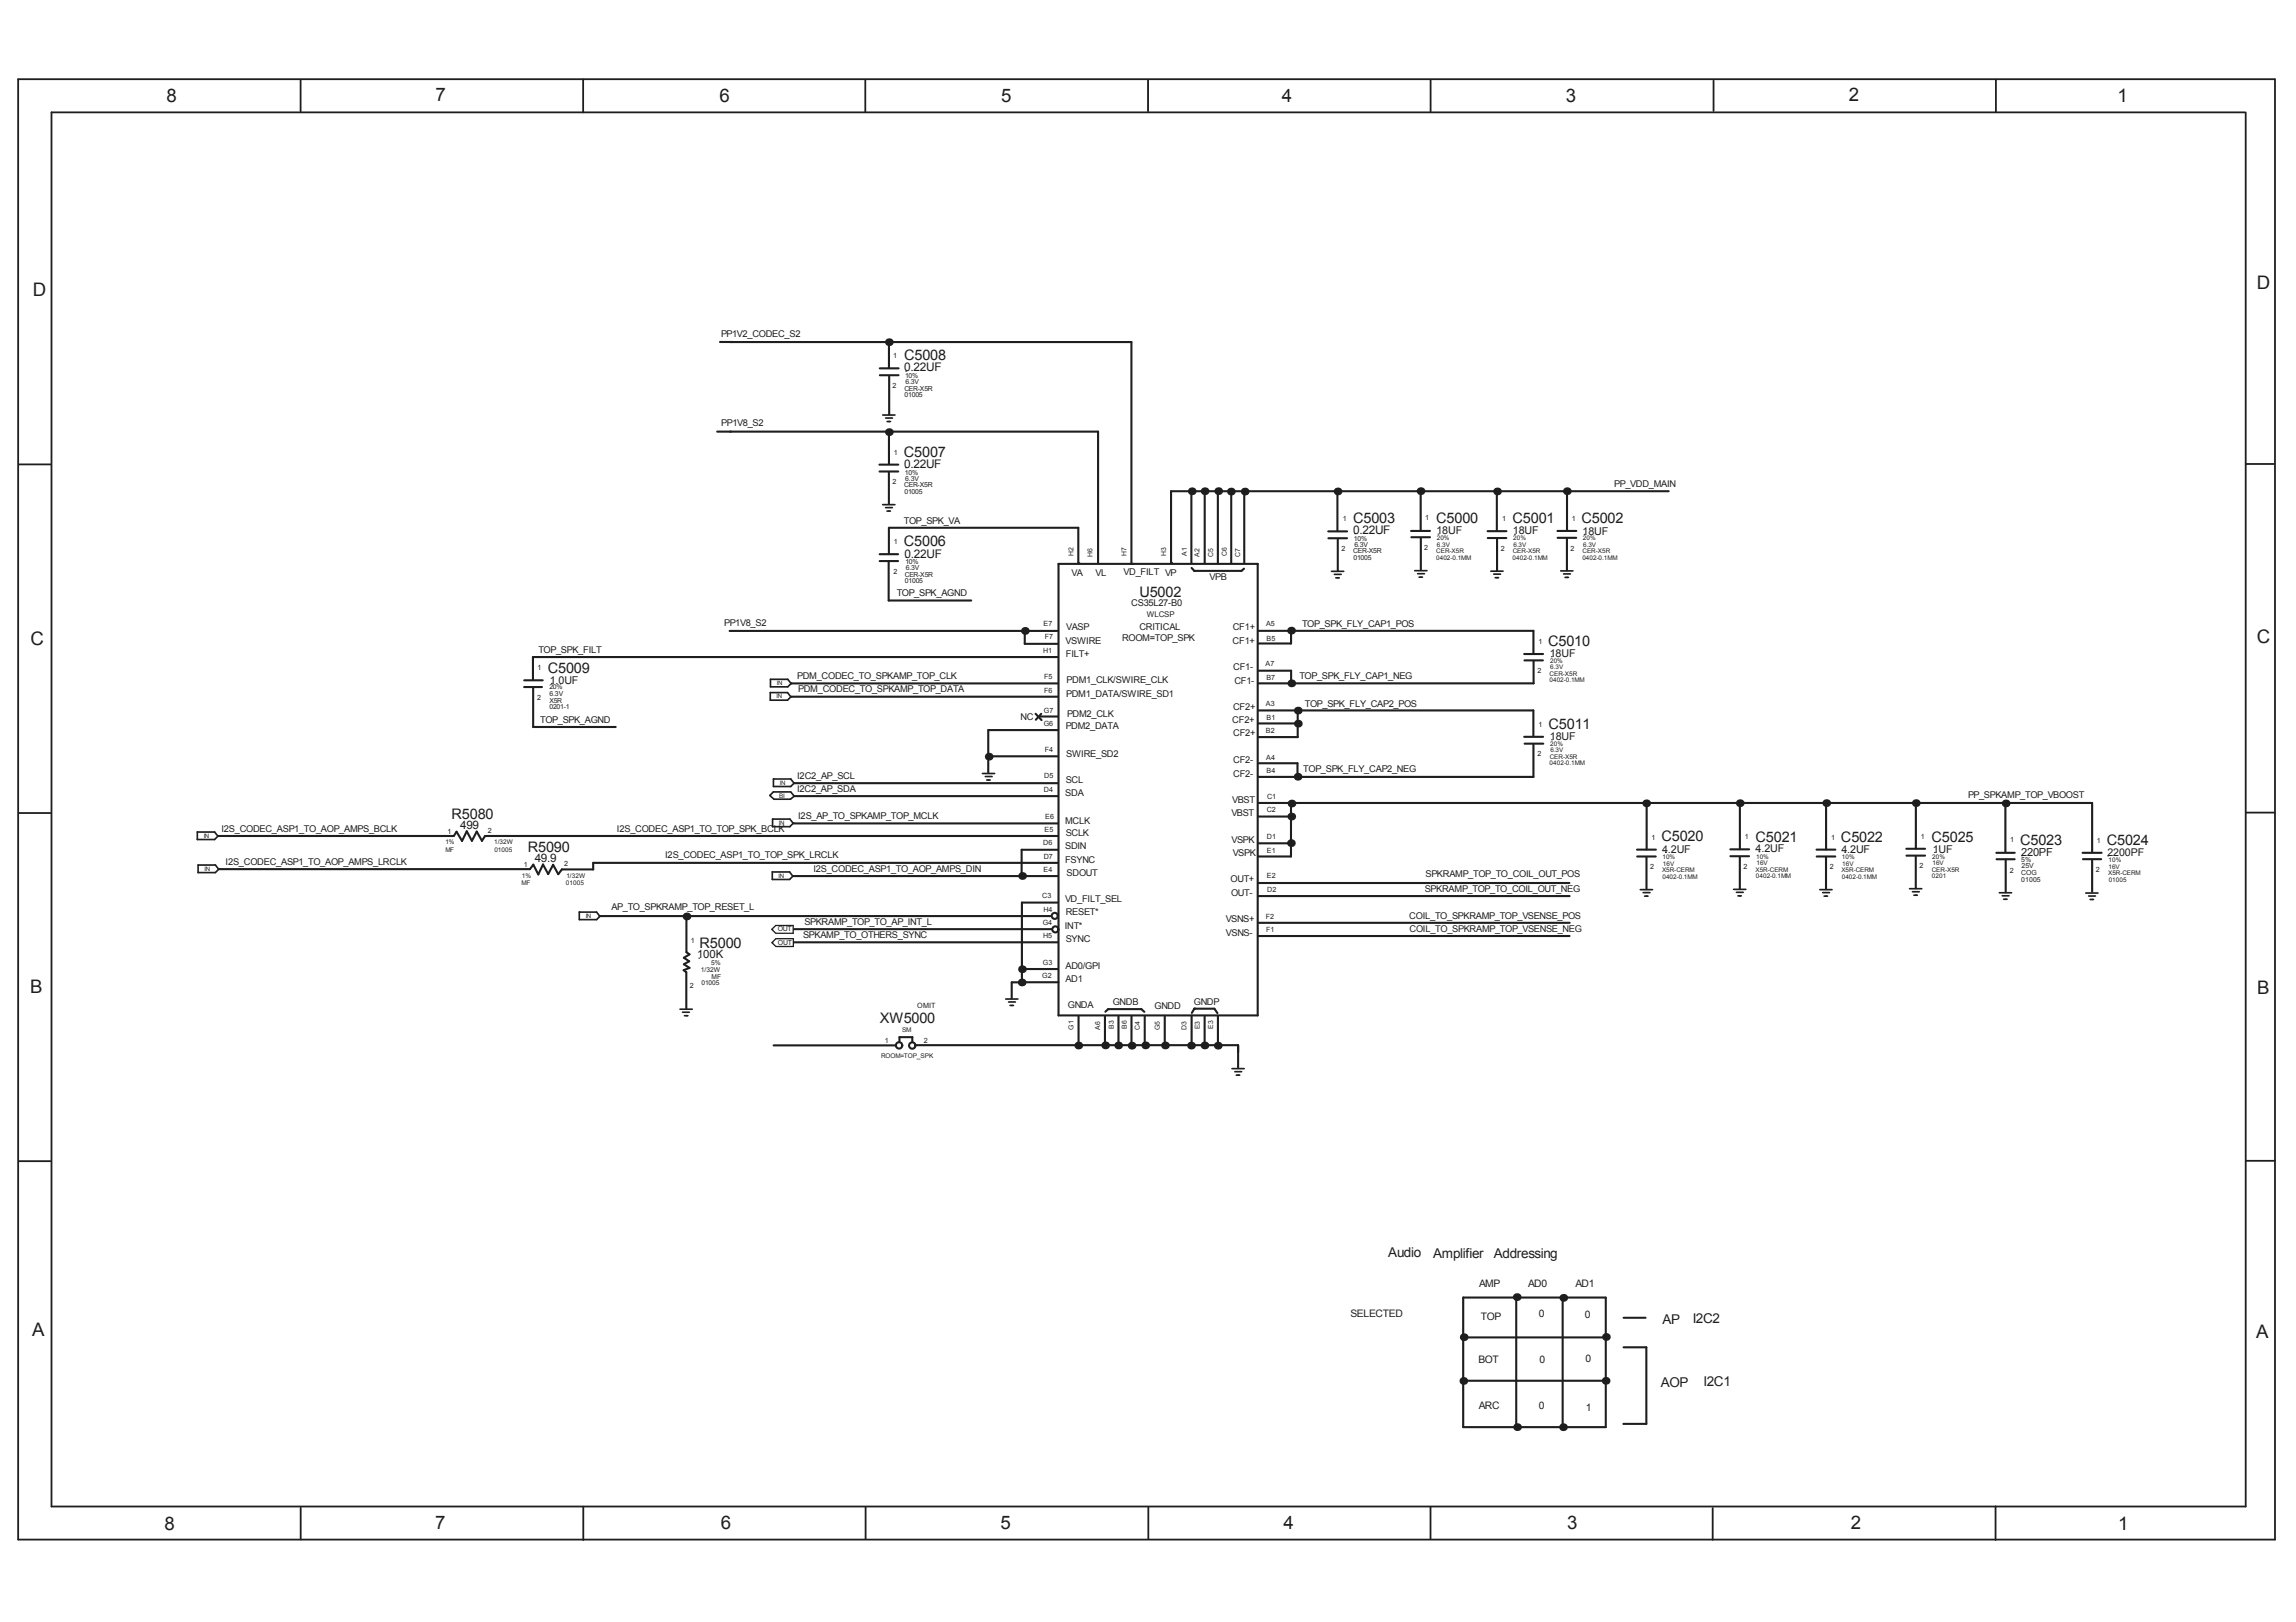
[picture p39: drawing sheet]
<svg xmlns="http://www.w3.org/2000/svg" width="297mm" height="210mm" viewBox="0 0 297 210" stroke-linecap="round" stroke-linejoin="round" font-family="sans-serif">
<defs><g id="words">
<g font-size="2.4" fill="#1e1e1e">
<text x="21.6" y="13.3">8</text>
<text x="56.3" y="13.1">7</text>
<text x="93.1" y="13.3">6</text>
<text x="129.5" y="13.2">5</text>
<text x="165.8" y="13.3">4</text>
<text x="202.6" y="13.2">3</text>
<text x="239.2" y="13.1">2</text>
<text x="273.9" y="13.2">1</text>
<text x="4.2" y="38.3">D</text>
<text x="292" y="37.4">D</text>
<text x="3.9" y="83.4">C</text>
<text x="292" y="83.3">C</text>
<text x="3.9" y="128.4">B</text>
<text x="292" y="128.6">B</text>
<text x="4.2" y="172.9">A</text>
<text x="291.9" y="173.1">A</text>
<text x="21.3" y="198">8</text>
<text x="56.3" y="197.9">7</text>
<text x="93.3" y="197.9">6</text>
<text x="129.4" y="197.9">5</text>
<text x="166.1" y="197.9">4</text>
<text x="202.7" y="197.9">3</text>
<text x="239.4" y="197.9">2</text>
<text x="274" y="198">1</text>
</g>
<g font-size="1.9" fill="#1e1e1e">
<text x="117" y="46.6">C5008</text>
<text x="116.9" y="59.1">C5007</text>
<text x="116.9" y="70.7">C5006</text>
<text x="175.1" y="67.7">C5003</text>
<text x="185.8" y="67.7">C5000</text>
<text x="195.7" y="67.7">C5001</text>
<text x="204.6" y="67.7">C5002</text>
<text x="147.4" y="77.2">U5002</text>
<text x="200.3" y="83.6">C5010</text>
<text x="70.9" y="87">C5009</text>
<text x="200.3" y="94.4">C5011</text>
<text x="58.4" y="105.9">R5080</text>
<text x="68.3" y="110.2">R5090</text>
<text x="214.9" y="108.9">C5020</text>
<text x="227.1" y="108.9">C5021</text>
<text x="238.2" y="108.9">C5022</text>
<text x="249.9" y="108.9">C5025</text>
<text x="261.3" y="109.4">C5023</text>
<text x="272.6" y="109.3">C5024</text>
<text x="90.5" y="122.7">R5000</text>
<text x="113.8" y="132.4">XW5000</text>
</g>
<g font-size="1.7" fill="#1e1e1e">
<text x="179.6" y="162.7">Audio</text>
<text x="185.4" y="162.8">Amplifier</text>
<text x="193.2" y="162.8">Addressing</text>
<text x="215.1" y="171.3">AP</text>
<text x="219" y="171.3">I2C2</text>
<text x="214.8" y="179.5">AOP</text>
<text x="220.4" y="179.4">I2C1</text>
</g>
<g font-size="1.5" fill="#1e1e1e">
<text x="117" y="48.1">0.22UF</text>
<text x="117" y="60.6">0.22UF</text>
<text x="175.1" y="69.1">0.22UF</text>
<text x="117" y="72.2">0.22UF</text>
<text x="59.5" y="107.3">499</text>
<text x="69.2" y="111.6">49.9</text>
<text x="90.2" y="124">100K</text>
</g>
<g font-size="1.4" fill="#1e1e1e">
<text x="185.8" y="69.1">18UF</text>
<text x="195.7" y="69.2">18UF</text>
<text x="204.7" y="69.2">18UF</text>
<text x="71.1" y="88.5">1.0UF</text>
<text x="200.5" y="85">18UF</text>
<text x="200.5" y="95.8">18UF</text>
<text x="215" y="110.3">4.2UF</text>
<text x="227.1" y="110.3">4.2UF</text>
<text x="238.2" y="110.3">4.2UF</text>
<text x="250" y="110.3">1UF</text>
<text x="261.5" y="110.8">220PF</text>
<text x="272.6" y="110.8">2200PF</text>
</g>
<g font-size="1.3" fill="#1e1e1e">
<text x="191.3" y="166.5">AMP</text>
<text x="197.7" y="166.6">AD0</text>
<text x="203.8" y="166.6">AD1</text>
<text x="174.7" y="170.4">SELECTED</text>
<text x="191.6" y="170.8">TOP</text>
<text x="199.1" y="170.5">0</text>
<text x="205" y="170.6">0</text>
<text x="191.3" y="176.4">BOT</text>
<text x="199.2" y="176.4">0</text>
<text x="205.1" y="176.3">0</text>
<text x="191.3" y="182.4">ARC</text>
<text x="199.1" y="182.4">0</text>
<text x="205.2" y="182.6">1</text>
</g>
<g font-size="1.2" fill="#1e1e1e">
<text x="93.3" y="43.6">PP1V2_CODEC_S2</text>
<text x="93.3" y="55.1">PP1V8_S2</text>
<text x="208.8" y="63">PP_VDD_MAIN</text>
<text x="116.9" y="67.8">TOP_SPK_VA</text>
<text x="116" y="77.2">TOP_SPK_AGND</text>
<text x="138.6" y="74.6">VA</text>
<text x="141.7" y="74.5">VL</text>
<text x="145.4" y="74.4">VD_FILT VP</text>
<text x="156.5" y="75.1">VPB</text>
<text x="93.7" y="81.1">PP1V8_S2</text>
<text x="137.9" y="83.3">VSWIRE</text>
<text x="137.9" y="81.6">VASP</text>
<text x="145.2" y="83">ROOM=TOP_SPK</text>
<text x="146.4" y="78.5">CS35L27-B0</text>
<text x="147.4" y="81.6">CRITICAL</text>
<text x="159.5" y="83.3">CF1+</text>
<text x="159.5" y="81.5">CF1+</text>
<text x="168.5" y="81.2">TOP_SPK_FLY_CAP1_POS</text>
<text x="69.7" y="84.5">TOP_SPK_FILT</text>
<text x="103.1" y="87.8">PDM_CODEC_TO_SPKAMP_TOP_CLK</text>
<text x="103.3" y="89.6">PDM_CODEC_TO_SPKAMP_TOP_DATA</text>
<text x="137.9" y="85">FILT+</text>
<text x="138" y="88.4">PDM1_CLK/SWIRE_CLK</text>
<text x="159.5" y="86.7">CF1-</text>
<text x="159.7" y="88.5">CF1-</text>
<text x="168.1" y="87.9">TOP_SPK_FLY_CAP1_NEG</text>
<text x="69.9" y="93.6">TOP_SPK_AGND</text>
<text x="132" y="93.2">NC</text>
<text x="137.9" y="94.4">PDM2_DATA</text>
<text x="137.9" y="90.2">PDM1_DATA/SWIRE_SD1</text>
<text x="138" y="92.8">PDM2_CLK</text>
<text x="159.4" y="93.6">CF2+</text>
<text x="159.5" y="91.8">CF2+</text>
<text x="159.5" y="95.3">CF2+</text>
<text x="168.8" y="91.4">TOP_SPK_FLY_CAP2_POS</text>
<text x="103.1" y="100.8">I2C2_AP_SCL</text>
<text x="137.9" y="101.3">SCL</text>
<text x="137.9" y="97.9">SWIRE_SD2</text>
<text x="159.5" y="100.6">CF2-</text>
<text x="159.5" y="98.7">CF2-</text>
<text x="168.6" y="99.9">TOP_SPK_FLY_CAP2_NEG</text>
<text x="28.6" y="107.7">I2S_CODEC_ASP1_TO_AOP_AMPS_BCLK</text>
<text x="79.8" y="107.7">I2S_CODEC_ASP1_TO_TOP_SPK_BCLK</text>
<text x="103.1" y="102.5">I2C2_AP_SDA</text>
<text x="103.3" y="106">I2S_AP_TO_SPKAMP_TOP_MCLK</text>
<text x="137.8" y="106.6">MCLK</text>
<text x="137.8" y="103.1">SDA</text>
<text x="159.3" y="105.7">VBST</text>
<text x="159.4" y="104">VBST</text>
<text x="254.6" y="103.2">PP_SPKAMP_TOP_VBOOST</text>
<text x="29.2" y="111.9">I2S_CODEC_ASP1_TO_AOP_AMPS_LRCLK</text>
<text x="86.1" y="111.1">I2S_CODEC_ASP1_TO_TOP_SPK_LRCLK</text>
<text x="105.2" y="112.8">I2S_CODEC_ASP1_TO_AOP_AMPS_DIN</text>
<text x="137.8" y="111.7">FSYNC</text>
<text x="137.8" y="109.9">SDIN</text>
<text x="137.9" y="108.2">SCLK</text>
<text x="138" y="113.3">SDOUT</text>
<text x="159.3" y="109.1">VSPK</text>
<text x="159.5" y="110.8">VSPK</text>
<text x="184.4" y="113.5">SPKRAMP_TOP_TO_COIL_OUT_POS</text>
<text x="79.1" y="117.7">AP_TO_SPKRAMP_TOP_RESET_L</text>
<text x="104.1" y="119.8">SPKRAMP_TOP_TO_AP_INT_L</text>
<text x="137.8" y="116.7">VD_FILT_SEL</text>
<text x="137.9" y="118.5">RESET*</text>
<text x="158.6" y="119.3">VSNS+</text>
<text x="159.2" y="114.1">OUT+</text>
<text x="159.3" y="116">OUT-</text>
<text x="182.3" y="119">COIL_TO_SPKRAMP_TOP_VSENSE_POS</text>
<text x="184.3" y="115.4">SPKRAMP_TOP_TO_COIL_OUT_NEG</text>
<text x="103.9" y="121.4">SPKAMP_TO_OTHERS_SYNC</text>
<text x="137.8" y="120.3">INT*</text>
<text x="137.8" y="125.4">AD0/GPI</text>
<text x="137.9" y="121.9">SYNC</text>
<text x="158.6" y="121.1">VSNS-</text>
<text x="182.4" y="120.6">COIL_TO_SPKRAMP_TOP_VSENSE_NEG</text>
<text x="137.8" y="127.1">AD1</text>
<text x="138.2" y="130.5">GNDA</text>
<text x="144" y="130">GNDB</text>
<text x="149.4" y="130.5">GNDD</text>
<text x="154.5" y="130.1">GNDP</text>
</g>
<text font-size="1" fill="#1e1e1e" x="148.4" y="79.9">WLCSP</text>
<g font-size=".9" fill="#1e1e1e">
<text x="115.6" y="46.3">1</text>
<text x="115.5" y="50.2">2</text>
<text x="117" y="50.6">CER-X5R</text>
<text x="117" y="51.4">01005</text>
<text x="117.1" y="48.9">10%</text>
<text x="117.1" y="49.7">6.3V</text>
<text x="115.7" y="58.8">1</text>
<text x="115.5" y="62.7">2</text>
<text x="117" y="63.1">CER-X5R</text>
<text x="117" y="63.9">01005</text>
<text x="117.1" y="61.4">10%</text>
<text x="117.1" y="62.2">6.3V</text>
<text x="115.6" y="70.4">1</text>
<text x="138.9" y="72" transform="rotate(-90 138.9 72)">H2</text>
<text x="145.7" y="72" transform="rotate(-90 145.7 72)">H7</text>
<text x="150.9" y="72" transform="rotate(-90 150.9 72)">H3</text>
<text x="153.5" y="72" transform="rotate(-90 153.5 72)">A1</text>
<text x="158.7" y="71.9" transform="rotate(-90 158.7 71.9)">C6</text>
<text x="173.5" y="71.3">2</text>
<text x="173.7" y="67.5">1</text>
<text x="175.1" y="71.6">CER-X5R</text>
<text x="175.2" y="70">10%</text>
<text x="175.2" y="70.7">6.3V</text>
<text x="184.3" y="71.2">2</text>
<text x="184.4" y="67.3">1</text>
<text x="194.2" y="71.3">2</text>
<text x="194.3" y="67.5">1</text>
<text x="203.2" y="71.3">2</text>
<text x="203.4" y="67.4">1</text>
<text x="115.6" y="74.3">2</text>
<text x="117.1" y="74.6">CER-X5R</text>
<text x="117.1" y="75.5">01005</text>
<text x="117.1" y="73">10%</text>
<text x="117.2" y="73.8">6.3V</text>
<text x="141.4" y="72" transform="rotate(-90 141.4 72)">H6</text>
<text x="155.2" y="72" transform="rotate(-90 155.2 72)">A2</text>
<text x="156.9" y="72.1" transform="rotate(-90 156.9 72.1)">C5</text>
<text x="160.4" y="72.1" transform="rotate(-90 160.4 72.1)">C7</text>
<text x="175.1" y="72.4">01005</text>
<text x="135" y="81">E7</text>
<text x="135.2" y="82.7">F7</text>
<text x="163.8" y="81.1">A5</text>
<text x="163.8" y="82.9">B5</text>
<text x="199" y="83.3">1</text>
<text x="69.5" y="86.7">1</text>
<text x="71.1" y="89.2">20%</text>
<text x="134.9" y="84.5">H1</text>
<text x="135.1" y="87.9">F5</text>
<text x="135.1" y="89.7">F6</text>
<text x="163.7" y="86.2">A7</text>
<text x="163.8" y="88">B7</text>
<text x="198.9" y="87.1">2</text>
<text x="69.5" y="90.6">2</text>
<text x="71.1" y="90.9">X5R</text>
<text x="71.1" y="91.8">0201-1</text>
<text x="71.1" y="90.1">6.3V</text>
<text x="135" y="93.9">G6</text>
<text x="135.1" y="92.2">G7</text>
<text x="163.8" y="94.9">B2</text>
<text x="163.8" y="91.4">A3</text>
<text x="163.9" y="93.1">B1</text>
<text x="199" y="94.1">1</text>
<text x="135.1" y="100.7">D5</text>
<text x="135.2" y="97.3">F4</text>
<text x="163.8" y="98.3">A4</text>
<text x="163.9" y="100">B4</text>
<text x="198.9" y="97.9">2</text>
<text x="57.9" y="107.9">1</text>
<text x="63.1" y="107.8">2</text>
<text x="135" y="102.5">D4</text>
<text x="135.1" y="107.7">E5</text>
<text x="135.2" y="105.9">E6</text>
<text x="163.9" y="105.1">C2</text>
<text x="163.9" y="103.4">C1</text>
<text x="67.8" y="112.2">1</text>
<text x="73" y="112.1">2</text>
<text x="135" y="109.4">D6</text>
<text x="135" y="112.8">E4</text>
<text x="135" y="111.1">D7</text>
<text x="163.9" y="113.7">E2</text>
<text x="163.9" y="110.4">E1</text>
<text x="163.9" y="108.5">D1</text>
<text x="213.5" y="112.5">2</text>
<text x="213.7" y="108.7">1</text>
<text x="225.6" y="112.5">2</text>
<text x="225.7" y="108.6">1</text>
<text x="236.7" y="112.5">2</text>
<text x="236.9" y="108.7">1</text>
<text x="248.3" y="112.4">2</text>
<text x="248.5" y="108.6">1</text>
<text x="260" y="112.9">2</text>
<text x="260.1" y="109">1</text>
<text x="261.5" y="111.5">5%</text>
<text x="261.5" y="113.2">COG</text>
<text x="261.5" y="112.3">25V</text>
<text x="271.1" y="112.8">2</text>
<text x="271.3" y="109">1</text>
<text x="134.8" y="116.3">C3</text>
<text x="134.9" y="119.7">G4</text>
<text x="135" y="118">H4</text>
<text x="163.8" y="118.9">F2</text>
<text x="164" y="115.4">D2</text>
<text x="261.5" y="114.1">01005</text>
<text x="89.4" y="122">1</text>
<text x="90.7" y="125.8">1/32W</text>
<text x="92" y="124.9">5%</text>
<text x="100.6" y="120.5">OUT</text>
<text x="100.6" y="122.3">OUT</text>
<text x="134.9" y="124.8">G3</text>
<text x="134.9" y="121.4">H5</text>
<text x="163.8" y="120.6">F1</text>
<text x="89.2" y="127.9">2</text>
<text x="90.7" y="127.5">01005</text>
<text x="92.1" y="126.7">MF</text>
<text x="118.7" y="130.5">OMIT</text>
<text x="134.8" y="126.6">G2</text>
<text x="114.5" y="135">1</text>
<text x="119.5" y="134.9">2</text>
<text x="138.9" y="133.2" transform="rotate(-90 138.9 133.2)">G1</text>
<text x="142.3" y="133.3" transform="rotate(-90 142.3 133.3)">A6</text>
<text x="144.1" y="133.2" transform="rotate(-90 144.1 133.2)">B3</text>
<text x="145.8" y="133.2" transform="rotate(-90 145.8 133.2)">B6</text>
<text x="147.5" y="133.3" transform="rotate(-90 147.5 133.3)">C4</text>
<text x="150" y="133.3" transform="rotate(-90 150 133.3)">G5</text>
<text x="153.5" y="133.3" transform="rotate(-90 153.5 133.3)">D3</text>
<text x="155.2" y="133.2" transform="rotate(-90 155.2 133.2)">E3</text>
<text x="157" y="133.2" transform="rotate(-90 157 133.2)">E3</text>
</g>
<g font-size=".8" fill="#1e1e1e">
<text x="185.8" y="71.6">CER-X5R</text>
<text x="185.9" y="69.9">20%</text>
<text x="185.9" y="70.7">6.3V</text>
<text x="195.7" y="71.6">CER-X5R</text>
<text x="195.8" y="69.9">20%</text>
<text x="195.8" y="70.7">6.3V</text>
<text x="204.7" y="71.6">CER-X5R</text>
<text x="204.8" y="69.9">20%</text>
<text x="204.8" y="70.8">6.3V</text>
<text x="185.8" y="72.4">0402-0.1MM</text>
<text x="195.7" y="72.4">0402-0.1MM</text>
<text x="204.7" y="72.5">0402-0.1MM</text>
<text x="100.5" y="88.6">IN</text>
<text x="200.5" y="88.3">0402-0.1MM</text>
<text x="200.5" y="87.5">CER-X5R</text>
<text x="200.5" y="85.8">20%</text>
<text x="200.6" y="86.6">6.3V</text>
<text x="100.5" y="90.4">IN</text>
<text x="100.9" y="101.5">IN</text>
<text x="200.5" y="99.1">0402-0.1MM</text>
<text x="200.5" y="98.2">CER-X5R</text>
<text x="200.6" y="96.5">20%</text>
<text x="200.6" y="97.4">6.3V</text>
<text x="100.8" y="106.7">IN</text>
<text x="100.8" y="103.2">BI</text>
<text x="26.4" y="108.4">IN</text>
<text x="26.4" y="112.7">IN</text>
<text x="57.6" y="110.2">MF</text>
<text x="57.6" y="109.3">1%</text>
<text x="63.9" y="109.2">1/32W</text>
<text x="64" y="110.2">01005</text>
<text x="67.5" y="113.6">1%</text>
<text x="73.3" y="113.6">1/32W</text>
<text x="100.7" y="113.6">IN</text>
<text x="215" y="112.9">X5R-CERM</text>
<text x="215.1" y="113.7">0402-0.1MM</text>
<text x="215.1" y="111.2">10%</text>
<text x="215.1" y="112">16V</text>
<text x="227.1" y="112.8">X5R-CERM</text>
<text x="227.2" y="113.7">0402-0.1MM</text>
<text x="227.2" y="111.1">10%</text>
<text x="227.2" y="112">16V</text>
<text x="238.2" y="112.9">X5R-CERM</text>
<text x="238.3" y="113.7">0402-0.1MM</text>
<text x="238.3" y="111.2">10%</text>
<text x="238.3" y="112">16V</text>
<text x="249.9" y="112.8">CER-X5R</text>
<text x="249.9" y="113.7">0201</text>
<text x="250" y="111.2">20%</text>
<text x="250" y="112">16V</text>
<text x="272.7" y="113.3">X5R-CERM</text>
<text x="272.8" y="112.4">16V</text>
<text x="272.8" y="111.6">10%</text>
<text x="67.5" y="114.5">MF</text>
<text x="73.2" y="114.5">01005</text>
<text x="75.8" y="118.8">IN</text>
<text x="272.8" y="114.1">01005</text>
<text x="114" y="137">ROOM=TOP_SPK</text>
<text x="116.7" y="133.6">SM</text>
</g>
</g></defs>
<g fill="none" stroke="#1e1e1e" stroke-width=".22">
<path d="M114.2 53.7h1.6M114.6 54.1h.9M114.8 54.5h.4M114.2 65.3h1.6M114.6 65.7h.8M114.8 66.1h.4M172.3 73.9h1.5M172.6 74.3h.9M172.8 74.8h.5M183 73.9h1.6M183.4 74.2h.9M183.6 74.7h.4"/>
<path d="M192.9 73.9h1.6M193.2 74.3h.9M193.4 74.8h.5M201.9 73.9h1.6M202.3 74.3h.9M202.5 74.7h.4M99.7 87.9h2.2l.4 .6-.4 .4h-2.2zM102.3 90.2l-.4-.6h-2.2v1h2.2l.4-.4M25.5 107.7v.9h2.3l.4-.4M25.5 107.7h2.3M27.8 107.7l.4 .5M28.3 112.5l-.4-.6h-2.3v1h2.3l.4-.4"/>
<path d="M74.9 118v1h2.3l.4-.4M74.9 118h2.3l.4 .6M99.9 112.8v1h2.2l.5-.4M99.9 112.8h2.3M102.1 112.8l.5 .6M102.2 106h-2.2v1h2.2l.4-.5-.4-.5M102.3 102.5h-2.2l-.5 .4M102.3 102.5l.4 .5-.4 .4h-2.2l-.5-.4M102.7 101.3l-.4-.5h-2.2v1h2.2l.4-.4M127.1 100.1h1.6M127.5 100.5h.9M127.7 100.9h.4"/>
<path d="M212.2 115.1h1.6M212.6 115.5h.9M212.8 116h.4M224.3 115.1h1.6M224.6 115.5h.9M224.8 115.9h.5M235.4 115.1h1.6M235.8 115.5h.9M236 116h.4M247 115h1.6M247.4 115.4h.9M247.6 115.8h.4"/>
<path d="M258.7 115.5h1.5M259 115.9h.9M259.2 116.4h.5M269.8 115.6h1.6M270.2 116h.9M270.4 116.4h.4M88 130.6h1.6M88.3 131h.9M88.6 131.4h.4M130.1 129.3h1.6M130.5 129.7h.9M130.7 130.1h.4"/>
<path d="M159.4 138.3h1.6M159.8 138.7h.8M159.9 139.1h.5"/>
</g>
<g fill="none" stroke="#1e1e1e" stroke-width=".27">
<path d="M92.8 55.9h49.3v16.9M93.1 44.3h1.7M94.4 44.3h52v28.7M113.8 47.7h2.5M113.8 48.6h2.4M115 44.3v3.3M115 56.2v3.8M115 48.7v5M113.8 60.1h2.4M113.8 61h2.4M113.8 71.7h2.4M113.8 72.6h2.4"/>
<path d="M115 72.7v5h10.6M115 61.1v4.1M115 68.3v3.3M115.1 68.3h24.4v4.6M136.9 73h25.8v58.4h-25.8zM139.5 72.9h.1M151.5 72.9h.1M154.1 63.7v9.2M154.2 73.5l.3 .4h6.1l.3-.3M155.9 63.8v9.1M157.6 63.4v9.4M159.3 63.7v9.2"/>
<path d="M161 63.7v9.2M171.8 68.8h2.5M171.9 69.7h2.4M173 63.8v4.9M173.1 69.8v4.1M182.6 68.7h2.4M182.6 69.5h2.4M183.8 63.3v5.3M183.8 69.6v4.1M192.5 68.7h2.4M192.5 69.6h2.4M193.6 63.3v5.4"/>
<path d="M193.7 69.7v4.2M201.5 68.7h2.4M201.5 69.6h2.4M202.7 69.7v4.1M202.7 63.3v5.3M215.9 63.6h-64.4v9.3M67.8 88.9h2.3M67.8 88h2.4M69 89h.1M69 89v5.1h10.7M94.4 81.6h42.4M102.3 90.2h34.5"/>
<path d="M102.4 88.4h34.4M128 97.9h8.8M132.6 81.8v1.5h4.2M134 92.4l.8 .8M134.6 92.7h2.2M134.7 92.4l-.7 .7M136.8 85h-67.9v3M136.9 94.5h-9v5.5M162.8 93.6h4.8M162.8 98.8h5.1v1.5M162.8 86.8h4.2v1.5M162.8 91.9h35.6v3.3"/>
<path d="M162.8 81.6h35.6v2.9M167 81.7v1.6h-4.2M167.9 92.2v3.2h-5.1M197.2 95.4h2.4M197.2 84.6h2.4M197.2 85.5h2.4M197.2 96.2h2.5M198.4 96.4v4.1h-35.6M198.4 85.5v2.9h-35.6M28.2 108.2h30.5l.4-.6 .7 1.2 .6-1.2 .7 1.2 .6-1.2 .7 1.2 .4-.6h74M77.6 118.6h58.3M88.8 119v4.2l.4 .3-.7 .4 .7 .5-.7 .4 .7 .5-.8 .3 .4 .2v4.7"/>
<path d="M102.6 113.4h34.2M102.6 106.6h34.2M102.7 101.4h34.1M102.8 103h34M136.8 110h-4.6v3.2M136.8 116.8h-4.6v10.3h4.7M136.9 111.7h-60.2v.8h-4l-.5 .6-.6-1.2-.7 1.2-.7-1.2-.6 1.3-.6-1.3-.4 .6h-40.3M162.8 114.3h40.2M162.8 109.1h4.1M162.8 116h40.3M162.8 105.7h4.1M162.8 119.4h40.3"/>
<path d="M162.9 103.9h107.8v6.3M167 104.2v6.6h-4.2M211.8 110h2.4M211.8 110.8h2.4M213 111v4.1M213 104.1v5.8M223.9 109.9h2.4M223.9 110.8h2.4M225.1 110.9v4.1M225.1 104.1v5.8M235 110h2.4M235 110.8h2.4"/>
<path d="M236.2 111v4.1M236.2 104.1v5.8M246.6 109.8h2.5M246.6 110.7h2.4M247.8 110.8v4.2M247.9 104v5.8M258.3 110.4h2.4M258.3 111.2h2.3M259.4 104.2v6.1M259.5 111.2v4.3M269.4 110.4h2.5M269.5 111.2h2.3"/>
<path d="M270.7 111.3v4.1M100.1 135.3h15.8M102.7 120.2h33.3M102.7 121.9h34.1M116.4 134.8v-.6h1.6v.6M118.5 135.3h41.7v2.9M132.1 127.1h-1.2v2.1M132.3 125.4h4.6M139.5 131.5v3.5M142.9 131.5v3.5M143 130.9l.4-.3h4.3l.3 .3M144.7 131.5v3.5"/>
<path d="M146.4 131.5v3.5M148.1 131.5v3.5M150.7 131.5v3.6M154.2 131.5v3.5M154.5 130.5l-.3 .6M154.5 130.5h.1M154.5 130.5h2.6l.4 .6M155.8 131.5v3.5M157.6 131.5v3.5M162.8 121.1h40.3M189.3 167.9h18.4v16.8h-18.4zM189.6 178.7h17.9"/>
<path d="M189.6 173.1h17.8M196.2 167.9v16.5M202.2 168.2v16.1M210 174.4h3v9.9h-3M210 170.5h2.9"/>
<circle cx="136.5" cy="118.5" r=".39"/>
<circle cx="116.3" cy="135.3" r=".41"/>
<circle cx="118" cy="135.3" r=".41"/>
<circle cx="136.5" cy="120.3" r=".39"/>
</g>
<g fill="none" stroke="#1e1e1e" stroke-width=".23">
<path d="M2.3 10.2l292 .1v188.9h-292zM38.9 10.4v4M75.4 10.3v4.2M111.9 10.3v4.2M148.5 10.3v4.1M185.1 10.3v4.2M221.7 10.4v4M258.2 10.3v4.2M290.4 14.5h-283.7v180.5h283.8v-180.4M2.4 60.1h4.2M290.5 60h3.7M2.4 105.2h4.1"/>
<path d="M290.5 105.2h3.8M2.5 150.3h4M290.6 150.2h3.7M38.9 195.1v4.1M75.5 195v4.3M112 195v4.2M148.6 195.1v4.1M185.1 195v4.1M221.6 195.2v4.1M258.2 194.9v4.4"/>
</g>
<path d="M99.8 120.3l.6-.5h2.2v1h-2.2zM100.4 121.5h2.2v1h-2.2l-.5-.5z" fill="none" stroke="#1e1e1e" stroke-width=".17"/>
<g fill="none" stroke="#1e1e1e" stroke-width=".13">
<path d="M117.2 48h.1M117.1 60.5h.1M117.2 72.1h.1M175.2 69.1h.1M186 69.1h.1M195.9 69.1h.1M204.9 69.1h.1M71.3 88.4h.1M200.7 85h.1M200.7 95.7h.1M215.5 110.3h.1M227.6 110.2h.1"/>
<path d="M238.7 110.3h.1M250.3 110.3h.1M261.5 110.7h.1M272.7 110.8h.1M90.4 124h.1M99.9 120.3h.1M99.9 122h.1M2.4 199.2h.1"/>
</g>
<path d="M102.3 90.2h.1M102.3 88.4h.1M28.2 108.2h.1M28.3 112.5h.1M77.6 118.6h.1M102.6 113.4h.1M102.6 106.5h.1M102.7 101.3h.1" fill="none" stroke="#1e1e1e" stroke-width=".21"/>
<g fill="none" stroke="#1e1e1e" stroke-width=".19">
<path d="M115 54.5h.1M115 66.1h.1M183.8 74.7h.1M193.6 74.8h.1M202.7 74.7h.1M127.9 100.9h.1M213 116h.1M225 115.9h.1M236.2 116h.1M247.8 115.8h.1M259.4 116.4h.1M270.6 116.4h.1"/>
<path d="M88.8 131.4h.1M130.9 130.1h.1"/>
</g>
<path d="M99.6 102.9h.1" fill="none" stroke="#1e1e1e" stroke-width=".14"/>
<g fill="#1e1e1e">
<circle cx="88.8" cy="118.6" r=".5"/>
<circle cx="127.9" cy="97.9" r=".5"/>
<circle cx="132.2" cy="127.1" r=".5"/>
<circle cx="132.2" cy="125.4" r=".5"/>
<circle cx="132.2" cy="113.4" r=".5"/>
</g>
<path d="M160.1 139.1h.1" fill="none" stroke="#1e1e1e" stroke-width=".19"/>
<g fill="#1e1e1e">
<circle cx="167" cy="109.1" r=".5"/>
<circle cx="167.1" cy="104" r=".5"/>
<circle cx="167.9" cy="100.5" r=".5"/>
<circle cx="167.9" cy="92" r=".5"/>
<circle cx="167.1" cy="88.4" r=".5"/>
</g>
<path d="M173 74.8h.1" fill="none" stroke="#1e1e1e" stroke-width=".19"/>
<g fill="#1e1e1e">
<circle cx="213" cy="104" r=".5"/>
<circle cx="225.1" cy="103.9" r=".5"/>
<circle cx="236.3" cy="103.9" r=".5"/>
<circle cx="247.8" cy="103.9" r=".5"/>
<circle cx="259.5" cy="104" r=".5"/>
<circle cx="139.5" cy="135.3" r=".5"/>
<circle cx="143" cy="135.3" r=".5"/>
<circle cx="146.4" cy="135.3" r=".5"/>
<circle cx="155.8" cy="135.3" r=".5"/>
<circle cx="155.8" cy="63.6" r=".5"/>
<circle cx="157.5" cy="135.3" r=".5"/>
<circle cx="159.2" cy="63.6" r=".5"/>
<circle cx="157.6" cy="63.6" r=".5"/>
<circle cx="161" cy="63.6" r=".5"/>
<circle cx="167.1" cy="105.7" r=".5"/>
<circle cx="167.9" cy="93.6" r=".5"/>
<circle cx="167" cy="81.6" r=".5"/>
<circle cx="173" cy="63.6" r=".5"/>
<circle cx="193.7" cy="63.6" r=".5"/>
<circle cx="202.7" cy="63.6" r=".5"/>
<circle cx="115" cy="55.9" r=".5"/>
<circle cx="115" cy="44.3" r=".5"/>
<circle cx="189.3" cy="178.7" r=".5"/>
<circle cx="189.4" cy="173" r=".5"/>
<circle cx="202.2" cy="184.7" r=".5"/>
<circle cx="196.3" cy="184.7" r=".5"/>
<circle cx="207.7" cy="178.7" r=".5"/>
<circle cx="207.8" cy="173" r=".5"/>
<circle cx="132.6" cy="81.6" r=".5"/>
<circle cx="144.7" cy="135.3" r=".5"/>
<circle cx="154.1" cy="135.3" r=".5"/>
<circle cx="150.7" cy="135.3" r=".5"/>
<circle cx="148.2" cy="135.3" r=".5"/>
<circle cx="154.2" cy="63.6" r=".5"/>
<circle cx="183.8" cy="63.6" r=".5"/>
<circle cx="202.2" cy="168" r=".5"/>
<circle cx="196.2" cy="167.9" r=".5"/>
</g>
<use href="#words"/>
</svg>
